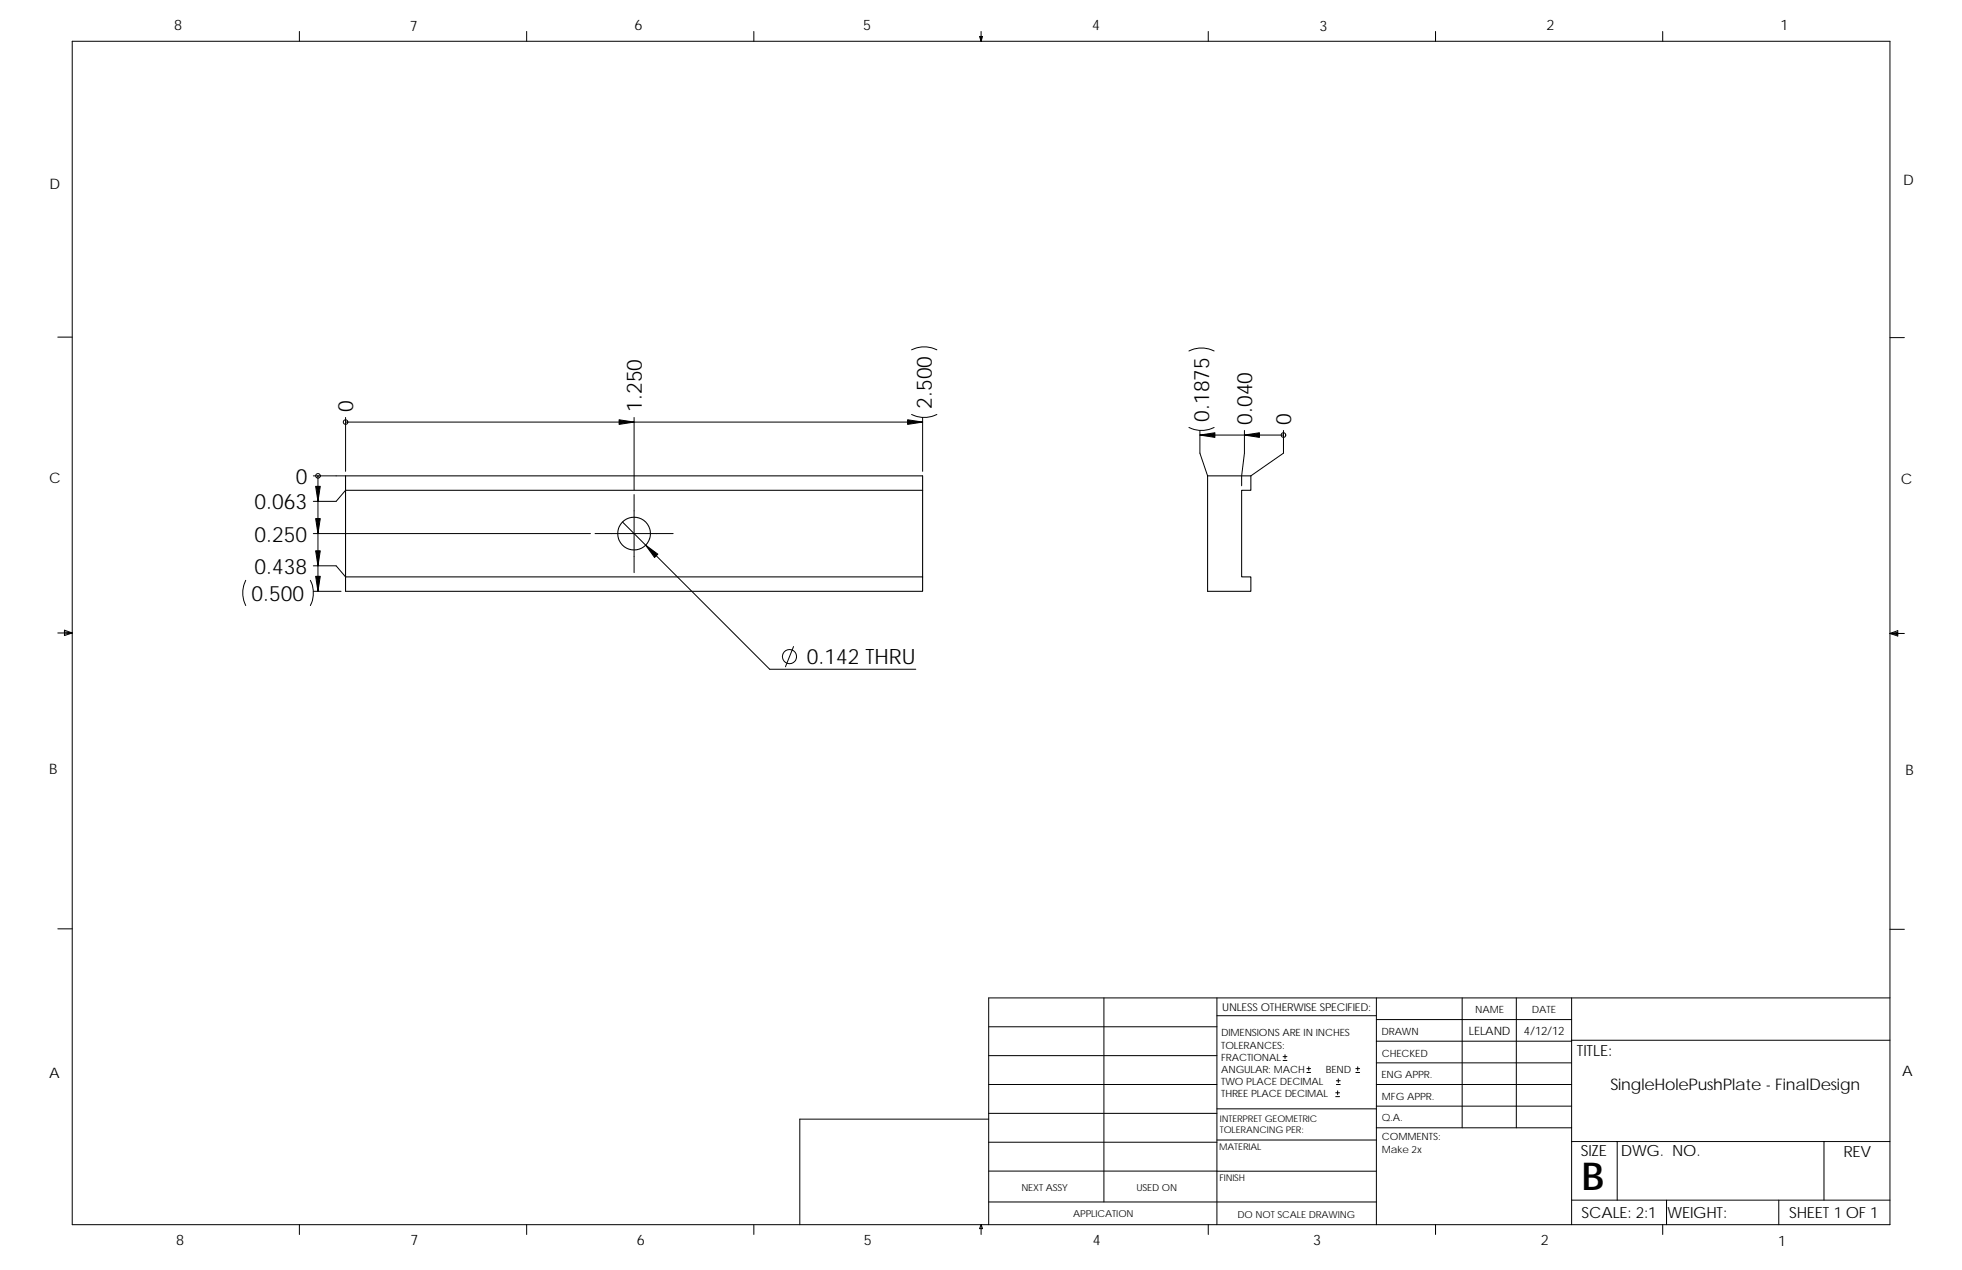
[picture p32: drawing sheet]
<svg xmlns="http://www.w3.org/2000/svg" width="432mm" height="279mm" viewBox="0 0 432 279" stroke-linecap="round" stroke-linejoin="round" font-family="sans-serif">
<defs><g id="words">
<text font-size="8.5" x="348.1" y="261.7">B</text>
<g font-size="4.7">
<text x="205.1" y="89.9" transform="rotate(-90 205.1 89.9)">2.500</text>
<text x="77.7" y="90.6" transform="rotate(-90 77.7 90.6)">0</text>
<text x="141.2" y="90.6" transform="rotate(-90 141.2 90.6)">1.250</text>
<text x="266.1" y="92.8" transform="rotate(-90 266.1 92.8)">0.1875</text>
<text x="275.5" y="93.4" transform="rotate(-90 275.5 93.4)">0.040</text>
<text x="284.1" y="93.4" transform="rotate(-90 284.1 93.4)">0</text>
<text x="65.1" y="106.4">0</text>
<text x="56" y="112.1">0.063</text>
<text x="56" y="119.1">0.250</text>
<text x="56" y="126.2">0.438</text>
<text x="55.4" y="132.2">0.500</text>
<text x="177.5" y="146.2">0.142 THRU</text>
</g>
<text font-size="3.5" x="354.4" y="239.9">SingleHolePushPlate - FinalDesign</text>
<g font-size="3.4">
<text x="347" y="232.3">TITLE:</text>
<text x="347.9" y="254.3">SIZE</text>
<text x="356.7" y="254.3">DWG. NO.</text>
<text x="405.7" y="254.4">REV</text>
<text x="348.1" y="267.9">SCALE: 2:1</text>
<text x="367" y="268">WEIGHT:</text>
<text x="393.8" y="267.9">SHEET 1 OF 1</text>
</g>
<g font-size="3.2">
<text x="38.3" y="6.7">8</text>
<text x="90.2" y="6.8">7</text>
<text x="139.7" y="6.5">6</text>
<text x="189.9" y="6.5">5</text>
<text x="240.4" y="6.6">4</text>
<text x="290.4" y="6.7">3</text>
<text x="340.4" y="6.6">2</text>
<text x="391.8" y="6.7">1</text>
<text x="10.9" y="41.6">D</text>
<text x="418.9" y="40.7">D</text>
<text x="10.8" y="106.3">C</text>
<text x="418.4" y="106.4">C</text>
<text x="10.8" y="170.2">B</text>
<text x="419.4" y="170.6">B</text>
<text x="10.8" y="237.2">A</text>
<text x="418.6" y="236.8">A</text>
<text x="38.8" y="273.9">8</text>
<text x="90.3" y="273.9">7</text>
<text x="140.2" y="273.8">6</text>
<text x="190.1" y="273.9">5</text>
<text x="240.5" y="273.8">4</text>
<text x="289" y="273.9">3</text>
<text x="339.1" y="273.9">2</text>
<text x="391.4" y="274.2">1</text>
</g>
<g font-size="2.5">
<text x="323.3" y="227.6">LELAND</text>
<text x="335.4" y="227.7">4/12/12</text>
</g>
<text font-size="2.4" x="269" y="222.4">UNLESS OTHERWISE SPECIFIED:</text>
<g font-size="2.2">
<text x="304" y="227.7">DRAWN</text>
<text x="324.7" y="222.9">NAME</text>
<text x="337.2" y="222.9">DATE</text>
<text x="268.8" y="228">DIMENSIONS ARE IN INCHES</text>
<text x="268.8" y="230.7">TOLERANCES:</text>
<text x="268.8" y="233.3">FRACTIONAL</text>
<text x="304.1" y="232.6">CHECKED</text>
<text x="268.8" y="236">ANGULAR: MACH</text>
<text x="268.8" y="238.6">TWO PLACE DECIMAL</text>
<text x="291.8" y="236">BEND</text>
<text x="304" y="237.2">ENG APPR.</text>
<text x="268.8" y="241.3">THREE PLACE DECIMAL</text>
<text x="304.1" y="242">MFG APPR.</text>
<text x="304.1" y="246.7">Q.A.</text>
<text x="304.1" y="250.9">COMMENTS:</text>
<text x="304.1" y="253.6">Make 2x</text>
</g>
<g font-size="2.1">
<text x="224.8" y="262">NEXT ASSY</text>
<text x="250.1" y="262">USED ON</text>
<text x="236.2" y="267.8">APPLICATION</text>
<text x="272.4" y="267.9">DO NOT SCALE DRAWING</text>
</g>
<g font-size="2">
<text x="268.5" y="249.4">TOLERANCING PER:</text>
<text x="268.5" y="246.8">INTERPRET GEOMETRIC</text>
<text x="268.3" y="252.9">MATERIAL</text>
<text x="268.4" y="259.7">FINISH</text>
</g>
</g></defs>
<g fill="none" stroke="#000" stroke-width=".22">
<path d="M15.9 9.1h400v260.3h-400zM65.9 6.9v2.2M115.9 6.9v2.2M165.9 6.9v2.2M215.6 8h.6l-.3 1.1zM215.7 8l.2 1.1M215.9 6.9v2.2M216 8l-.1 1.1M265.9 6.9v2.2M315.9 6.9v2.2M365.9 6.9v2.2M12.7 74.2h3.2"/>
<path d="M200.6 77a6.2 6.2 0 0 1 5.6 0M261.7 77.2a6.2 6.2 0 0 1 5.5 0M415.9 74.3h3.2M76.1 92.9h127M76.1 92.9h.1M76.1 91.8v11.9M139.6 91.8v16M200.6 91.2a6.2 6.2 0 0 0 5.6 0M203.1 91.8v11.9M261.7 94a6.2 6.2 0 0 0 5.5 0M264.1 94.7v5l1.7 5M264.1 95.7h18.4"/>
<path d="M273.9 94.7v5l-.6 5v2.2M282.5 95.7h.1M282.5 94.7v5l-7.2 5M69 117.4h60.9M69 104.7h7.1M70 104.7h.1M70 104.7v25.4M76.1 107.9l-2.1 2.4h-5M131 117.4h17.1M137 114.9l32.4 32.3h32.1M139.6 108.8v17.2M12.7 139.3h3.2"/>
<path d="M14.2 138.6l1.7 .7-1.7 .5zM14.2 139l1.7 .3M15.9 139.3l-1.7 .2M54.1 127.7a6.2 6.2 0 0 0 0 5.5M68.3 127.7a6.2 6.2 0 0 1 0 5.5M69 130.1h6.1M69 124.5h5l2.1 2.4M415.9 139.4h3.2M415.9 139.4l1.8-.7v1.2zM415.9 139.4l1.8 .2M417.7 139.1l-1.8 .3M174.6 142.2l-1.7 4.5"/>
<path d="M12.7 204.3h3.2M243 219.5v44.9M267.8 219.5v49.9M302.9 219.5v49.9M321.8 219.5v28.6M333.7 219.5v28.6M345.9 219.5v49.9M415.9 204.4h3.2M415.9 219.5h-198.3v49.9M217.6 238.6h50.2M217.6 232.2h50.2M217.6 225.9h50.2"/>
<path d="M267.8 223.5h35.1M282.4 233.3h.8M282.4 232.5h.8M282.8 232v.9M287.6 235.9h.8M287.6 235.1h.8M288 234.7v.8M294.1 238.6h.9M294.1 237.8h.9M294.4 240v.8M294.5 237.3v.9M298.4 235.9h.8"/>
<path d="M298.4 235.1h.8M298.8 234.7v.8M302.9 238.6h43M302.9 233.8h43M302.9 229.1h43M302.9 224.3h43M345.9 228.9h70M217.6 257.6l85.3 .1M217.6 251.3h50.2M217.6 244.9h50.2M217.6 246.2h-41.6v23.2M267.8 250.8h35.1"/>
<path d="M267.8 243.9h35.1M294 241.3h.8M294 240.4h.8M302.9 248.1h43M302.9 243.4h43M345.9 251.1h70M355.9 251.1v12.9M401.4 251.1v12.9M65.9 269.4v2.2M115.9 269.4v2.2M165.9 269.4v2.2M215.9 269.4l.3 .9h-.6z"/>
<path d="M215.9 269.4v2.2M217.6 264.4h85.3M265.9 269.4v2.2M315.9 269.4v2.2M345.9 264h70M365.9 269.4v2.2M366.8 264v5.4M391.5 264v5.4"/>
<circle cx="76.1" cy="92.9" r=".51"/>
<circle cx="282.5" cy="95.7" r=".51"/>
<circle cx="70" cy="104.7" r=".51"/>
<circle cx="173.8" cy="144.5" r="1.55"/>
</g>
<g fill="none" stroke="#000" stroke-width=".23">
<path d="M76.1 107.9h127M76.1 104.7h127v25.4h-127zM265.8 104.7h9.5v3.2h-2v19h2v3.2h-9.5zM76.1 126.9h127"/>
<circle cx="139.6" cy="117.4" r="3.6"/>
</g>
<g fill="#000" stroke="#000" stroke-width=".22">
<path d="M136.2 92.4l3.4 .5-3.4 .5z" fill-rule="evenodd"/>
<path d="M199.7 92.4l3.4 .5-3.4 .5z" fill-rule="evenodd"/>
<path d="M264.1 95.7l3.3-.5v1z" fill-rule="evenodd"/>
<path d="M273.9 95.7l3.3-.5v1z" fill-rule="evenodd"/>
<path d="M69.5 107h1l-.5 3.3z" fill-rule="evenodd"/>
<path d="M69.5 114.1h1l-.5 3.3z" fill-rule="evenodd"/>
<path d="M142.1 119.9l2.7 2-.7 .7z" fill-rule="evenodd"/>
<path d="M69.5 121.2h1l-.5 3.3z" fill-rule="evenodd"/>
<path d="M69.5 126.8h1l-.5 3.3z" fill-rule="evenodd"/>
</g>
<use href="#words"/>
</svg>
